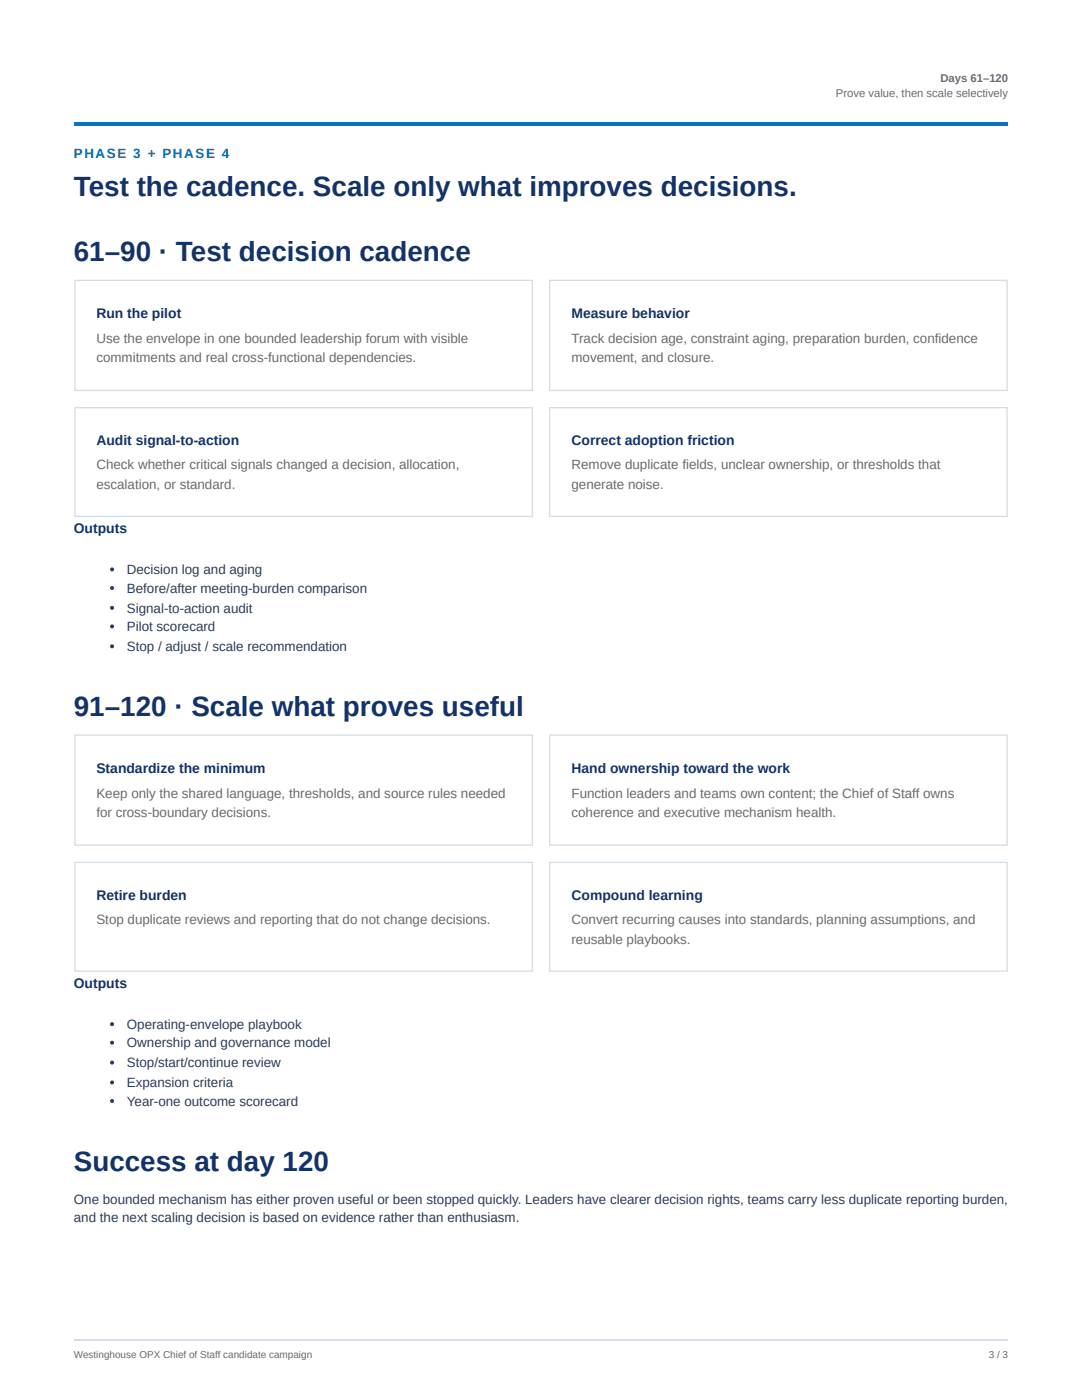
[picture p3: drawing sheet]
<svg xmlns="http://www.w3.org/2000/svg" width="216mm" height="279mm" viewBox="0 0 216 279" stroke-linecap="round" stroke-linejoin="round" font-family="sans-serif">
<defs><g id="words">
<g font-size="5.6" fill="#12326a">
<text x="14.7" y="39.2">Test the cadence. Scale only what improves decisions.</text>
<text x="14.7" y="52.1">61–90 · Test decision cadence</text>
<text x="14.7" y="142.9">91–120 · Scale what proves useful</text>
<text x="14.7" y="233.6">Success at day 120</text>
</g>
<g font-size="2.8" fill="#12326a">
<text x="19.2" y="63.5">Run the pilot</text>
<text x="114" y="63.5">Measure behavior</text>
<text x="19.2" y="88.9">Audit signal-to-action</text>
<text x="114" y="88.9">Correct adoption friction</text>
<text x="14.7" y="106.4">Outputs</text>
<text x="19.2" y="154.3">Standardize the minimum</text>
<text x="114" y="154.3">Hand ownership toward the work</text>
<text x="19.2" y="179.7">Retire burden</text>
<text x="114" y="179.7">Compound learning</text>
<text x="14.7" y="197.1">Outputs</text>
</g>
<text font-size="2.7" fill="#0675bc" x="14.7" y="31.5">PHASE 3 + PHASE 4</text>
<g font-size="2.7" fill="#6a6a6a">
<text x="19.2" y="68.5">Use the envelope in one bounded leadership forum with visible</text>
<text x="114" y="68.5">Track decision age, constraint aging, preparation burden, confidence</text>
<text x="19.2" y="72.2">commitments and real cross-functional dependencies.</text>
<text x="114" y="72.2">movement, and closure.</text>
<text x="19.2" y="93.7">Check whether critical signals changed a decision, allocation,</text>
<text x="114" y="93.7">Remove duplicate fields, unclear ownership, or thresholds that</text>
<text x="19.2" y="97.6">escalation, or standard.</text>
<text x="114" y="97.6">generate noise.</text>
<text x="19.2" y="159.3">Keep only the shared language, thresholds, and source rules needed</text>
<text x="114" y="159.3">Function leaders and teams own content; the Chief of Staff owns</text>
<text x="19.2" y="163">for cross-boundary decisions.</text>
<text x="114" y="163">coherence and executive mechanism health.</text>
<text x="19.2" y="184.4">Stop duplicate reviews and reporting that do not change decisions.</text>
<text x="114" y="184.4">Convert recurring causes into standards, planning assumptions, and</text>
<text x="114" y="188.4">reusable playbooks.</text>
</g>
<g font-size="2.7" fill="#2c3a57">
<text x="25.3" y="114.6">Decision log and aging</text>
<text x="25.3" y="118.3">Before/after meeting-burden comparison</text>
<text x="25.3" y="122.2">Signal-to-action audit</text>
<text x="25.3" y="125.9">Pilot scorecard</text>
<text x="25.3" y="129.9">Stop / adjust / scale recommendation</text>
<text x="25.3" y="205.3">Operating-envelope playbook</text>
<text x="25.3" y="209">Ownership and governance model</text>
<text x="25.3" y="213">Stop/start/continue review</text>
<text x="25.3" y="217">Expansion criteria</text>
<text x="25.3" y="220.7">Year-one outcome scorecard</text>
<text x="14.7" y="240.2">One bounded mechanism has either proven useful or been stopped quickly. Leaders have clearer decision rights, teams carry less duplicate reporting burden,</text>
<text x="14.7" y="243.9">and the next scaling decision is based on evidence rather than enthusiasm.</text>
</g>
<g font-size="2.2" fill="#6a6a6a">
<text x="187.7" y="16.4">Days 61–120</text>
<text x="166.8" y="19.3">Prove value, then scale selectively</text>
</g>
<g font-size="2" fill="#6a6a6a">
<text x="14.7" y="270.9">Westinghouse OPX Chief of Staff candidate campaign</text>
<text x="197.3" y="270.9">3 / 3</text>
</g>
</g></defs>
<path d="M14.8 24.3h186.3v.8h-186.3z" fill="#0675bc"/>
<path d="M14.9 56h91.3v21.9h-91.3zM109.7 56h91.3v21.9h-91.3zM14.9 81.4h91.3v21.7h-91.3zM109.7 81.4h91.3v21.7h-91.3z" fill="none" stroke="#d6dde5" stroke-width=".26"/>
<g fill="#2c3a57">
<circle cx="22.4" cy="113.6" r=".4"/>
<circle cx="22.4" cy="117.3" r=".4"/>
<circle cx="22.4" cy="121.3" r=".4"/>
<circle cx="22.4" cy="125" r=".4"/>
<circle cx="22.4" cy="129" r=".4"/>
</g>
<path d="M14.9 146.7h91.3v22h-91.3zM109.7 146.7h91.3v22h-91.3zM14.9 172.1h91.3v21.7h-91.3zM109.7 172.1h91.3v21.7h-91.3z" fill="none" stroke="#d6dde5" stroke-width=".26"/>
<g fill="#2c3a57">
<circle cx="22.4" cy="204.4" r=".4"/>
<circle cx="22.4" cy="208.1" r=".4"/>
<circle cx="22.4" cy="212.1" r=".4"/>
<circle cx="22.4" cy="216" r=".4"/>
<circle cx="22.4" cy="219.7" r=".4"/>
</g>
<path d="M14.8 267.4h186.3" fill="none" stroke="#d6dde5" stroke-width=".26"/>
<use href="#words"/>
</svg>
